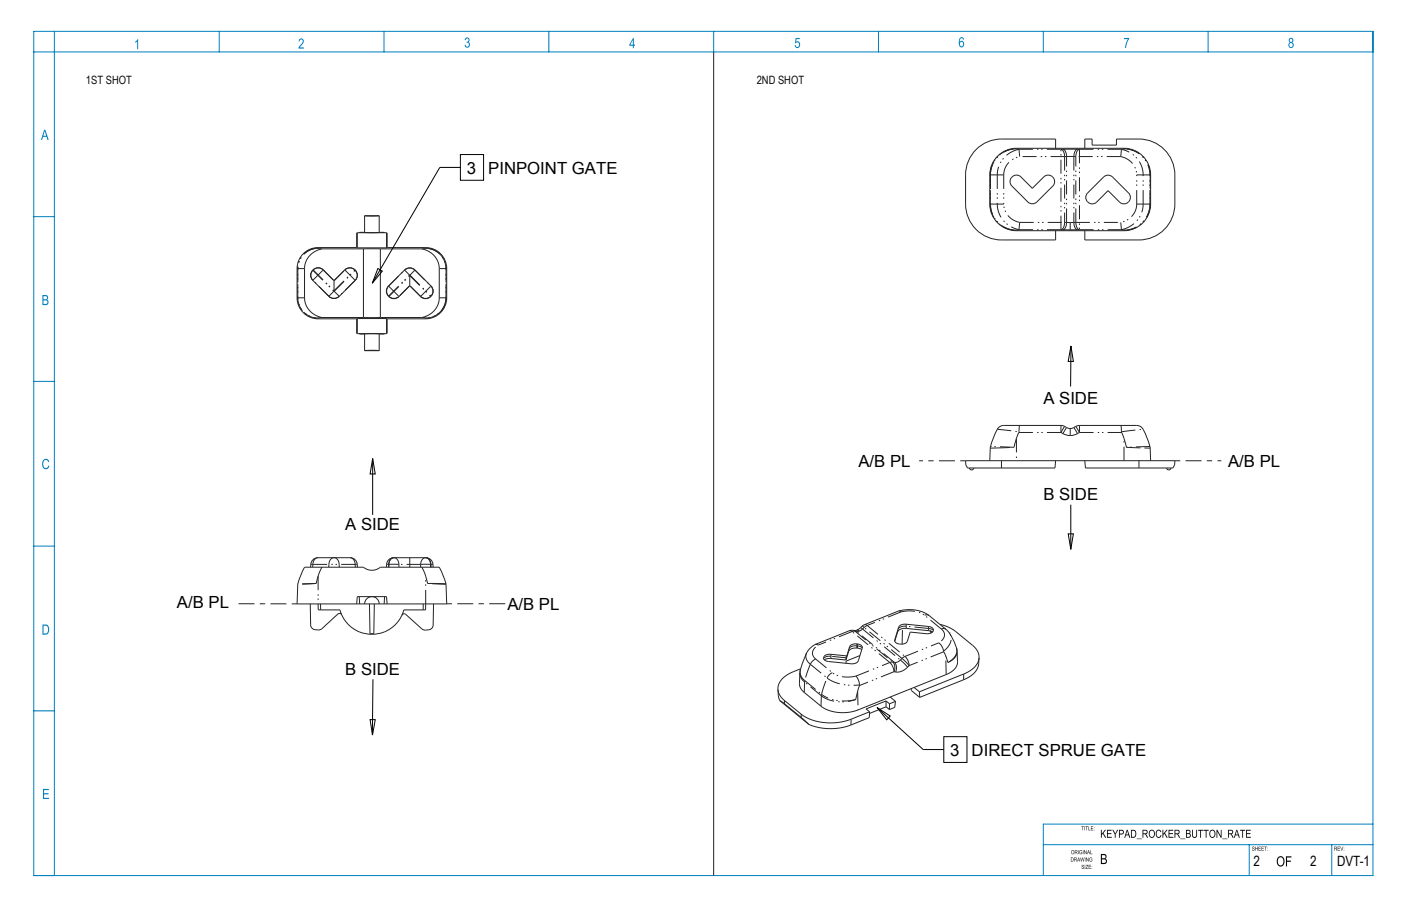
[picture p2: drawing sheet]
<svg xmlns="http://www.w3.org/2000/svg" width="432mm" height="279mm" viewBox="0 0 432 279" stroke-linecap="round" stroke-linejoin="round" font-family="sans-serif">
<defs><g id="words">
<g font-size="5.2">
<text x="143.9" y="53.6">3</text>
<text x="150.5" y="53.6">PINPOINT GATE</text>
<text x="321.6" y="124.5">A SIDE</text>
<text x="264.6" y="144">A/B PL</text>
<text x="378.5" y="144.1">A/B PL</text>
<text x="321.6" y="154.1">B SIDE</text>
<text x="106.4" y="163.4">A SIDE</text>
<text x="54.5" y="187.6">A/B PL</text>
<text x="156.4" y="188.2">A/B PL</text>
<text x="106.4" y="208.3">B SIDE</text>
<text x="292.9" y="233.1">3</text>
<text x="299.5" y="233.1">DIRECT SPRUE GATE</text>
</g>
<g font-size="4.4" fill="#0a0605">
<text x="386.4" y="267.2">2</text>
<text x="403.8" y="267.2">2</text>
</g>
<text font-size="4.4" x="412.1" y="267.1">DVT-1</text>
<g font-size="3.5" fill="#0a0605">
<text x="26.5" y="25.8">1ST SHOT</text>
<text x="233.2" y="25.8">2ND SHOT</text>
</g>
</g></defs>
<!-- layer: Layer 2 -->
<g fill="#0a0605">
<path d="M337.2 255.9l.1 .2zM337.2 255.2l.1 .1zM336.2 254.8h.8l-.6 .2v.3h.5l-.5 .2v.4l.6 .2h-.8zM335.4 254.8l.2 1.1 .5 .2h-.7zM334.5 254.8h.8l-.3 .2v1.1l-.1-1.1zM334.2 254.8l.2 1.3zM333.3 254.8h.8l-.3 .2v1.1l-.2-1.1z"/>
<path d="M336.1 262.2l.1 1.1 .5 .1h-.6zM335.5 262.3l-.2 .6h.4zM335.4 262.2l.6 1.2-.3-.4h-.4l-.3 .4zM334.1 262.2l.7 1 .1-1v1.2l-.6-1-.2 1zM333.8 262.2l.1 1.2zM332.8 262.3l.4-.1 .3 .3a.47 .47 0 0 0-.6-.1 .47 .47 0 0 0-.1 .7 .47 .47 0 0 0 .6 .1l-.3-.4h.5v.5a.61 .61 0 0 1-.9-.1 .61 .61 0 0 1 .1-.9zM332.3 262.2l.1 1.2zM331.4 262.3v.4l.5-.1v-.2zM331.3 262.2l.7 .1v.3l-.2 .3 .3 .5-.6-.5-.2 .5zM330.4 262.4l.1 .9a.44 .44 0 0 0 .5-.5 .44 .44 0 0 0-.6-.4zM330.3 262.3a.55 .55 0 0 1 .8 .5 .55 .55 0 0 1-.8 .4z"/>
<path d="M335.9 264.6l.4-.2 .3 .4a.47 .47 0 0 0-.6-.1 .47 .47 0 0 0-.1 .6 .47 .47 0 0 0 .6 .1l-.3-.3h.5v.4a.61 .61 0 0 1-.9 0 .61 .61 0 0 1 .1-.9zM334.7 264.4l.7 1 .1-1v1.3l-.6-1-.2 1zM334.4 264.4l.1 1.3zM332.9 264.4l.4 1.1 .2-1.1 .4 1.1 .3-1.1-.2 1.3-.4-1.1-.4 1.1zM332.4 264.6l-.1 .6h.3zM332.4 264.4l.5 1.3-.2-.4h-.5l-.2 .4zM331.2 264.6v.4l.5-.1v-.3zM331.1 264.4l.7 .1 .1 .4-.3 .2 .4 .6-.6-.6-.3 .6zM330.2 264.6v.9a.48 .48 0 0 0 .6-.4 .48 .48 0 0 0-.6-.5zM330.1 264.4a.65 .65 0 0 1 .8 .7 .65 .65 0 0 1-.8 .6z"/>
<path d="M336.5 267.8l.1 .2zM336.5 267.1l.1 .1zM335.5 266.7h.8l-.6 .2v.3h.5l-.5 .2v.4l.6 .2h-.8zM334.7 266.7h.7l-.6 1.1 .6 .2h-.8l.6-1.1zM334.3 266.7l.2 1.3zM333.5 266.8a.29 .29 0 0 1 .4-.1 .29 .29 0 0 1 .1 .4l-.3-.3-.2 .3a.45 .45 0 0 1 .6 .4 .45 .45 0 0 1-.5 .5l-.1-.5a.26 .26 0 0 0 .1 .4 .26 .26 0 0 0 .4-.2 .26 .26 0 0 0-.3-.3l-.3-.2z"/>
<path d="M339.6 265v1.1h.6a.54 .54 0 0 0 .6-.6 .54 .54 0 0 0-.6-.5zM339.6 263.7v1h.6a.48 .48 0 0 0 .5-.5 .48 .48 0 0 0-.6-.5zM339.3 263.4h.9a.8 .8 0 0 1 .8 .5 .8 .8 0 0 1-.3 .9 .88 .88 0 0 1 .4 1 .88 .88 0 0 1-.9 .7h-.9z"/>
<path d="M390.6 262.2l.1 .1zM390.6 261.4l.1 .2zM389.7 261.1h.8l-.4 .1v1.1l-.1-1.1zM388.8 261.1h.7l-.6 .1v.4h.6l-.6 .2v.4l.7 .1h-.8zM387.9 261.1h.7l-.6 .1v.4h.6l-.6 .2v.4l.6 .1h-.7zM386.9 261.1l.1 .5h.5l.2-.5v1.2l-.2-.5h-.5l-.1 .5zM386 261.2a.29 .29 0 0 1 .4-.1 .29 .29 0 0 1 .1 .4l-.2-.3-.2 .3a.45 .45 0 0 1 .6 .4 .45 .45 0 0 1-.6 .4l-.1-.4a.26 .26 0 0 0 .2 .4 .26 .26 0 0 0 .3-.2 .26 .26 0 0 0-.2-.3l-.3-.2z"/>
<path d="M414.2 262.2l.1 .1zM414.2 261.4l.1 .2zM413.1 261.1l.5 1.1 .4-1.1-.4 1.2zM412.3 261.1h.7l-.6 .1v.4h.6l-.6 .2v.4l.6 .1h-.7zM411.4 261.2v.4l.5-.1v-.2zM411.3 261.1l.7 .1 .1 .4-.3 .2 .4 .5-.6-.5-.3 .5z"/>
<path d="M396.3 264.1h1.7v.3h-1.3v1h1.1v.4h-1.1v1.4h-.4zM394.3 264.5a1.33 1.33 0 0 0-.5 1.4 1.33 1.33 0 0 0 1.1 1 1.3 1.3 0 0 0 .7-1.4 1.3 1.3 0 0 0-1.1-1.1zM394 264.3a1.31 1.31 0 0 1 1.6 .1 1.31 1.31 0 0 1 .3 1.6 1.22 1.22 0 0 1-1.4 1.2 1.22 1.22 0 0 1-1-1.5l.1-.7z"/>
</g>
<g fill="#0080c0">
<path d="M13.4 141.8a1.02 1.02 0 0 1 1.1-.3 1.02 1.02 0 0 1 .7 .9l-.4 .1a.82 .82 0 0 0-1-.6 .82 .82 0 0 0-.5 1.2 .85 .85 0 0 0 .3 1.1 .85 .85 0 0 0 1.1-.2l.2-.4 .3 .1a1.16 1.16 0 0 1-1.4 1 1.16 1.16 0 0 1-.8-1.6z"/>
<path d="M13.2 243.3h1.9v.4h-1.5v.9h1.4v.4h-1.4v1h1.5v.4h-1.9z"/>
<path d="M42.4 12.1h.2v3.1h-.3v-2.5l-.6 .5v-.4z"/>
<path d="M92.3 12.1a.94 .94 0 0 1 1.3 .3 .94 .94 0 0 1-.4 1.3l-.8 .9h1.2v.4h-1.6l.4-.9a1.47 1.47 0 0 0 .8-1.8l-.5-.1-.3 .6h-.4z"/>
<path d="M143.5 11.7a.76 .76 0 0 1 1.1 .2 .76 .76 0 0 1-.2 1.1 .86 .86 0 0 1 .2 1.5 .86 .86 0 0 1-1.4-.7h.3l.1 .3a.55 .55 0 0 0 .9-.3 .55 .55 0 0 0-.7-.6v-.3a.49 .49 0 0 0 .7-.4 .49 .49 0 0 0-.4-.6 .49 .49 0 0 0-.6 .5l-.3-.1z"/>
<path d="M245.2 11.7h1.3v.4h-1l-.1 .8a1 1 0 0 1 1.3 .7 1 1 0 0 1-.9 1.2l-.7-.4-.2-.4 .4-.1a.57 .57 0 0 0 .7 .6 .57 .57 0 0 0 .3-1 .51 .51 0 0 0-.4-.4 .51 .51 0 0 0-.6 .3l-.3-.1z"/>
<path d="M346.4 11.7h1.6l-.9 3.1h-.3l.1-.9 .7-1.8h-1.2z"/>
<path d="M13.8 40.4l-.4 1.5h.8zM13.6 40h.4l1 3.1h-.4l-.3-.9h-1l-.3 .9h-.4z"/>
<path d="M13.4 92.7v1h.6a.54 .54 0 0 0 .6-.5 .54 .54 0 0 0-.6-.5zM13.4 91.3v1h.5a.48 .48 0 0 0 .6-.5 .48 .48 0 0 0-.6-.5zM13.1 91h.9a.8 .8 0 0 1 .8 .5 .8 .8 0 0 1-.3 .9 .88 .88 0 0 1 .4 1.1 .88 .88 0 0 1-.9 .6h-.9z"/>
<path d="M13.4 193v2.4a1.29 1.29 0 0 0 1.4-.8 1.29 1.29 0 0 0-.4-1.6zM13.1 192.6h.9a1.6 1.6 0 0 1 1.2 1.5 1.6 1.6 0 0 1-1.2 1.6h-.9z"/>
<path d="M195 12.4l-.7 1.4h.7zM195.1 11.7h.3v2.1h.3v.3h-.3v.8h-.4v-.8h-1z"/>
<path d="M296 13.1a.6 .6 0 0 0-.1 .9 .6 .6 0 0 0 .9 0 .6 .6 0 0 0 0-.8 .6 .6 0 0 0-.8-.1zM295.9 11.6a.72 .72 0 0 1 .8-.1 .72 .72 0 0 1 .4 .7l-.3 .1a.47 .47 0 0 0-.5-.5 .47 .47 0 0 0-.4 .5l-.1 .7a.82 .82 0 0 1 1.2-.2 .82 .82 0 0 1 .1 1.2 .83 .83 0 0 1-1 .6 .83 .83 0 0 1-.6-1.1l.1-1.2z"/>
<path d="M397.5 12.5a.45 .45 0 0 0 .9 0 .45 .45 0 0 0-.9 0zM397.4 13.9a.57 .57 0 0 0 1.1 0 .57 .57 0 0 0-1.1 0zM397.4 11.9a.76 .76 0 0 1 1.1 .1 .76 .76 0 0 1-.2 1.1 .91 .91 0 0 1 .3 1.4 .91 .91 0 0 1-1.4 0 .91 .91 0 0 1 .4-1.4l-.4-.4z"/>
</g>
<g fill="none" stroke="#0080c0" stroke-width=".31">
<path d="M10.4 9.7h412.8v260.3h-412.8zM10.4 16h412.8M16.8 9.7v260.3M67.6 9.7v6.3M118.4 9.7v6.3M169.2 9.7v6.3M220 9.7v6.3M270.8 9.7v6.3M321.6 9.7v6.3M372.4 9.7v6.3M10.4 66.8h6.4M10.4 117.6h6.4"/>
<path d="M10.4 168.4h6.4M10.4 219.2h6.4M423.2 254.1h-101.6v15.9M321.6 260.5h101.6M385 260.5v9.5M410.5 260.5v9.5"/>
</g>
<path d="M220 16v254" fill="none" stroke="#222226" stroke-width=".31"/>
<path d="M384 255.9h1.5v.3h-1.2v.7h1.1v.3h-1.1v.9h1.2v.3h-1.5zM382.2 255.9h1.6v.3h-.7v2.2h-.2v-2.2h-.7zM381.2 256.2l-.4 1.2h.7zM381 255.9h.3l.8 2.5h-.3l-.2-.8h-.8l-.2 .8h-.3zM378.8 256.2v.8h.5a.41 .41 0 0 0 .5-.4 .41 .41 0 0 0-.4-.4zM378.5 255.9h.9a.68 .68 0 0 1 .7 .6 .68 .68 0 0 1-.6 .7l.7 1.2h-.3l-.3-.6a.7 .7 0 0 0-.8-.5v1.1h-.3zM376.7 258.6h1.6v.2h-1.6zM374.9 255.9h.3l1.1 1.9v-1.9h.2v2.5h-.3l-1-2v2h-.3zM373.2 256.4a.94 .94 0 0 0-.2 1.1 .94 .94 0 0 0 1 .5 .97 .97 0 0 0 .4-1.1 .97 .97 0 0 0-1.1-.7zM373 256.2a1.03 1.03 0 0 1 1.3-.1 1.03 1.03 0 0 1 .3 1.4 1 1 0 0 1-1.3 .8 1 1 0 0 1-.6-1.4zM370.9 255.9h1.6v.3h-.6v2.2h-.3v-2.2h-.7zM369.3 255.9h1.5v.3h-.6v2.2h-.3v-2.2h-.6zM367.4 255.9h.3v1.4a.57 .57 0 0 0 .5 .8 .57 .57 0 0 0 .5-.8v-1.4h.3v1.4a.82 .82 0 0 1-.8 1.1 .82 .82 0 0 1-.8-1.1zM365.8 257.2v.9h.5a.43 .43 0 0 0 .5-.5 .43 .43 0 0 0-.5-.4zM365.8 256.2v.7h.4a.38 .38 0 0 0 .5-.4 .38 .38 0 0 0-.5-.3zM365.5 255.9h.8a.63 .63 0 0 1 .6 .4 .63 .63 0 0 1-.2 .8 .69 .69 0 0 1 .3 .8 .69 .69 0 0 1-.7 .5h-.8zM363.8 258.6h1.5v.2h-1.5zM362.3 256.2v.8h.5a.41 .41 0 0 0 .5-.4 .41 .41 0 0 0-.4-.4zM362 255.9h.9a.68 .68 0 0 1 .7 .6 .68 .68 0 0 1-.6 .7l.7 1.2h-.3l-.3-.6a.71 .71 0 0 0-.8-.5v1.1h-.3zM360.1 255.9h1.5v.3h-1.2v.7h1.1v.3h-1.1v.9h1.2v.3h-1.5zM358.3 255.9h.2v1.2l1-1.2h.4l-.8 1 .8 1.5h-.3l-.7-1.3-.4 .4v.9h-.2zM356.5 256.1a.81 .81 0 0 1 .9-.2 .81 .81 0 0 1 .5 .7h-.2a.64 .64 0 0 0-.9-.4 .64 .64 0 0 0-.3 .9 .66 .66 0 0 0 .3 1 .66 .66 0 0 0 .9-.6l.3 .1a.92 .92 0 0 1-1.2 .8 .92 .92 0 0 1-.6-1.3zM354.5 256.4a.94 .94 0 0 0-.2 1.1 .94 .94 0 0 0 1 .5 .97 .97 0 0 0 .4-1.1 .97 .97 0 0 0-1-.7zM354.3 256.2a1.03 1.03 0 0 1 1.4-.1 1.03 1.03 0 0 1 .2 1.4 1 1 0 0 1-1.3 .8 1 1 0 0 1-.5-1.4zM352.4 256.2v.8h.6a.41 .41 0 0 0 .4-.4 .41 .41 0 0 0-.4-.4zM352.1 255.9h.9a.68 .68 0 0 1 .7 .6 .68 .68 0 0 1-.5 .7l.7 1.2h-.4l-.2-.6a.7 .7 0 0 0-.9-.5v1.1h-.3zM350.3 258.6h1.6v.2h-1.6zM348.8 256.2v1.9a.95 .95 0 0 0 1.1-1 .95 .95 0 0 0-1.1-.9zM348.6 255.9h.7a1.27 1.27 0 0 1 .9 1.2 1.27 1.27 0 0 1-.9 1.3h-.7zM347.4 256.2l-.3 1.2h.7zM347.3 255.9h.3l.8 2.5h-.3l-.3-.8h-.8l-.2 .8h-.3zM345.1 256.2v.9h.5a.44 .44 0 0 0 .5-.5 .44 .44 0 0 0-.5-.4zM344.9 255.9h.7a.73 .73 0 0 1 .8 .7 .73 .73 0 0 1-.8 .8h-.5v1h-.2zM342.8 255.9h.3l.6 1.2 .6-1.2h.3l-.8 1.4v1.1h-.2v-1.1zM341.2 255.9h1.4v.3h-1.2v.7h1.1v.3h-1.1v.9h1.3v.3h-1.5zM339.3 255.9h.3v1.2l1-1.2h.3l-.8 1 .9 1.5h-.4l-.7-1.3-.3 .4v.9h-.3z" fill="#0a0605"/>
<path d="M297.6 142.1h-14.3M362.1 142.1h14.3M91.6 186.2h-19.5M137.7 186.2h19.4" fill="none" stroke="#222226" stroke-width=".31" stroke-dasharray="1.6 1.6 4.9 1.6" stroke-linecap="butt"/>
<g fill="none" stroke="#222226" stroke-width=".31">
<path d="M307.5 48.1a8.2 8.2 0 0 1 5.8-2.4h33.1a8.2 8.2 0 0 1 8.2 8.2v9a8.2 8.2 0 0 1-8.2 8.2h-33.1a8.2 8.2 0 0 1-8.2-8.2v-9a8.2 8.2 0 0 1 2.4-5.8zM312.5 45.9l1.6 .1 .2 2.3M325.3 45.7v-2.8h-16.6a11.1 11.1 0 0 0-11.1 11v9a11.1 11.1 0 0 0 11.1 11.1h16.6v-2.9M334.3 45.7v-2.8h2.3v1.9h7.5v-1.9h6.9a11.1 11.1 0 0 1 11.1 11v9a11.1 11.1 0 0 1-11.1 11.1h-16.7v-2.9M335.2 59.5l4.9-4.9a1.98 1.98 0 0 1 2.8 0l4.9 4.9a1.98 1.98 0 0 1 0 2.8 1.98 1.98 0 0 1-2.7 0l-3.6-3.5-3.5 3.5a1.98 1.98 0 0 1-2.8 0 1.98 1.98 0 0 1 0-2.8zM347.2 45.9l-1.6 .1-.2 2.3M97.5 76.6l1.7 .1M99.2 76.7a6.4 6.4 0 0 0-5.3 6.1v9a6.4 6.4 0 0 0 5.3 6.1M99.2 76.7h12.8M109.9 76.3l.2 .1M109.9 76.3h-11.9a6.5 6.5 0 0 0-6.4 6.5v9a6.5 6.5 0 0 0 6.4 6.5h11.9M110.1 76.4h9"/>
<path d="M110.1 71.8h9M110.1 71.8l-.2 .1v4.4M110.1 71.8v4.6M112 76.7v21.2M112 76.7h5.2M112.4 66.5h4.5M112.4 71.7h4.5M112.4 71.7l-1.7 .1M112.4 66.5v5.2M116.9 71.7l1.6 .1M116.9 66.5v5.2M117.2 76.7v21.2"/>
<path d="M117.2 76.7h12.8M119.1 71.8l.2 .1v4.4M119.1 71.8v4.6M119.3 76.3h11.9a6.5 6.5 0 0 1 6.5 6.5v9a6.5 6.5 0 0 1-6.5 6.5h-11.9M119.3 76.3l-.2 .1M130 76.7l1.4-.1a6.2 6.2 0 0 1 6.1 6.2M130 76.7a6.4 6.4 0 0 1 5.4 6.1v9a6.4 6.4 0 0 1-5.4 6.1M314.3 68.6l-.2 2.2-1.6 .2M319.6 62.3l4.9-5a1.98 1.98 0 0 0 0-2.7 1.98 1.98 0 0 0-2.8 0l-3.5 3.5-3.6-3.5a1.98 1.98 0 0 0-2.7 0 1.98 1.98 0 0 0-.1 2.7l5 5a1.98 1.98 0 0 0 2.8 0M345.4 68.6l.2 2.2M345.6 70.8h.1M345.7 70.8l1.5 .2"/>
<path d="M96.4 83.4a2.19 2.19 0 0 1 3.2-.2l3.3 3.3 3.4-3.3a2.29 2.29 0 0 1 3.1 .1 2.29 2.29 0 0 1 .1 3.1l-4.9 5a2.29 2.29 0 0 1-3.3 0l-4.9-5a2.17 2.17 0 0 1 0-3zM99.2 97.9l-1.7 .2M99.2 97.9h12.8M102.9 86.5v3.2M109.9 98.3v4.5l.2 .1M110.1 98.2h9M110.1 98.2v4.7M110.1 98.2l-.2 .1M112 97.9h5.2M117.2 97.9h12.8M119.1 98.2l.2 .1M119.1 98.2v4.7"/>
<path d="M119.3 98.3v4.5l-.2 .1M124.7 83.3a2.29 2.29 0 0 1 3.2 0l5 4.9a2.29 2.29 0 0 1-.1 3.2 2.29 2.29 0 0 1-3.2 .1l-3.3-3.4-3.3 3.4a2.29 2.29 0 0 1-3.2-.1 2.29 2.29 0 0 1-.1-3.2zM126.3 85v3.1M137.5 91.8a6.1 6.1 0 0 1-7.5 6.1M110.1 102.9h9M110.7 102.9l1.7 .1M112.4 108.1h4.5M112.4 103v5.1M116.9 103h-4.5M116.9 103v5.1M118.5 102.9l-1.6 .1M314.3 131.2l-.3 2.1-1.5 4.7"/>
<path d="M345.4 131.2l.3 2.1 1.5 4.7M298.8 144.3a.67 .67 0 0 0 .7 .6 .67 .67 0 0 0 .6-.6M305.1 142.1l.1-4.1 .5-1.7a14.3 14.3 0 0 1 2.3-4.6l1.4-.5h17.9a5.5 5.5 0 0 0 3.2 .8l2.2-.8h17.6l1 .2a9.2 9.2 0 0 1 2.7 4.9l.5 1.7 .1 4.1M325.3 142.1l-.1 2.2h-27l-.5-.9-.1-1.3h64.5l-.1 1.3-.5 .9h-27l-.2-2.2M359.6 144.3a.67 .67 0 0 0 .6 .6 .67 .67 0 0 0 .7-.6M93.9 174.9h18.1a4 4 0 0 0 5.2 0h18.2l1.2 2.5 .9 2.7 .2 6.1h-46.1l.2-6.1 .9-2.7zM95.7 174.9a2.42 2.42 0 0 1 2.3-2.9h9.9a2.38 2.38 0 0 1 2.3 2.9M99.2 174.9l-.9 2.1-.8 2.9M119.1 174.9a2.42 2.42 0 0 1 2.2-2.9h10a2.38 2.38 0 0 1 2.2 2.9M126.3 172v2.9M130 174.9l1 2.1 .8 2.9 5.7 .2M95.6 186.2l.1 6.5a2.23 2.23 0 0 0 3.5 1.2l4.9-4.5 .7-.2 .5 .4"/>
<path d="M110.7 184l.1 2.2M112.4 186.2a2.25 2.25 0 0 1 2.2-2.2 2.25 2.25 0 0 1 2.3 2.2M113.9 186.2l.1 9.2h.6h.6l.2-9.2M118.5 184l-.1 2.2M119.3 186.2l-.2-2.2h-9l-.2 2.2M131.2 186.2v1.9h-6.7a10.2 10.2 0 0 1-9.9 7.5 10.2 10.2 0 0 1-9.8-7.5h-6.7l-.1-1.9M133.6 186.2l-.1 6.6a2.26 2.26 0 0 1-3.5 1.1l-4.9-4.4-.7-.2-.5 .4M251.2 198.8l1 .2M251.2 198.8h-.1a6.2 6.2 0 0 0-2.5 2.6M264.1 194.3h.1M264.1 194.3l-2.3 .2-10.6 4.3M277 188.4l-10.6 4.2-2.3 1.7"/>
<path d="M277 188.4a11.3 11.3 0 0 1 9.4 1.4l5.1 4.3 1.1 1.1M277 188.4l.7 .3M277 188.4h.1M277.2 193.1l.8-.5 1.1-.1 7 .7a1.2 1.2 0 0 1 1.5 1.3 2.09 2.09 0 0 1-2.2 .9l-4.9-.5-.8 2.8a2.43 2.43 0 0 1-4-.1zM287.4 194.9l-1-.4-7.1-.7a2.43 2.43 0 0 0-2.6 1.1l-.9 2.9M289.3 198.2a5.8 5.8 0 0 1 1.6 2.9l1.2 3.2M289.7 192.6l2.3 .7 1.9 1 5.9 4.7a4.7 4.7 0 0 1 1.9 3.9M292.6 195.2l1.5 2.8 .7 1.8M292.6 195.2h.1M294.8 199.8h.1M294.8 199.8l.3 4.3a4.6 4.6 0 0 1-3.5 3.9l-27.1 10.9a12.5 12.5 0 0 1-11.5-1.1l-5.4-4.5-.9-1.1-.3-1.2 .3-4.4M239.8 212.6l.1 2.2 .5 1.3"/>
<path d="M239.8 212.6a4.9 4.9 0 0 0 2 3.4l5.1 4.2a16.8 16.8 0 0 0 15.4 1.6l5.7-2.3M240.4 216.1l8.9 7.3M240.4 216.1l6.6 5.2 2.3 2.1M246.7 206.6h.1M246.8 206.2l-2.3 1a6.2 6.2 0 0 0-4.7 5.4M248.6 201.4l-1.9 5.2M248.6 201.4h.1M254.1 203.5l1.6-.4 5 .4M254.1 202.3l1.5-.5 5.4 .5 .9-3a2.48 2.48 0 0 1 3.9 .3l-1.3 4.2a2.16 2.16 0 0 1-2.2 .9l-6.9-.7a1.15 1.15 0 0 1-1.2-.4 1.15 1.15 0 0 1-.1-1.3zM261 202.3l-.3 1.2M263.8 208.5l.8 1.2 .3 1.6-1.2 4.4M265 202.2l-4.2 1.7-.1 .7"/>
<path d="M265.6 200.3l-.6-.3a2.96 2.96 0 0 0-3.4 .9l-.9 2.6M268 219.5l-.1 1.8-5.6 2.3a17.8 17.8 0 0 1-13-.2M273.1 216.2l-6.2 2.4 1.1 .9M273.1 216.2l1.1 .8M273.1 216.2v1.8M273.1 218l1 .8M273.1 218l-5.1 2M274.2 217l-.1 1.8M274.4 215l1.6 1.3M276 216.3l-.2 1.9-1.7 .6M276 216.3l-1.8 .7M280.8 212.4l.1 .6 2.6 2.1"/>
<path d="M281.7 212l1.7 1.3M283.4 213.3l.1 1.8M301.7 202.9a6.5 6.5 0 0 1-4.7 5l-13.6 5.4M301.7 202.9l-.1 1.8a6.4 6.4 0 0 1-4.6 4.9l-13.5 5.5"/>
</g>
<g fill="none" stroke="#222226" stroke-width=".31" stroke-dasharray="4.3 1.3 .4 .9 .4 1.3" stroke-linecap="butt">
<path d="M305.3 53.9v9M305.3 53.9a8.1 8.1 0 0 1 7.2-8M307.4 53.9v9M309.4 53.9a5.9 5.9 0 0 1 4.9-5.6M309.4 53.9v9M309.4 53.9h-4.3M312.5 45.9a8.1 8.1 0 0 0-7.3 8M313.3 45.7v.3M314 46h13M314.1 46.1a8.2 8.2 0 0 0-6.7 7.8M327 46a2.01 2.01 0 0 1 1.1 2.3M327.6 46h-.6"/>
<path d="M328.1 48.3v20.3M328.1 48.3h-13.8M328.7 48.3h-.6M328.7 48.3a2.11 2.11 0 0 0-1.1-2.3M328.7 48.3h2.3M331 48.3v20.3M331.6 48.3h-.6M331.6 48.3a2.01 2.01 0 0 1 1.1-2.3M332.1 46h-4.5M332.1 46a2 2 0 0 0-1.1 2.3M332.7 46v24.8M332.7 46h13"/>
<path d="M332.7 46h-.6M345.4 48.3h-13.8M345.4 48.3a5.9 5.9 0 0 1 4.9 5.6M346.4 46v-.3M347.2 45.9a8.1 8.1 0 0 1 7.3 8M347.2 45.9a8.1 8.1 0 0 1 7.2 8M352.3 53.9a8.2 8.2 0 0 0-6.7-7.8M354.5 53.9v9M354.6 53.9h-4.3M97.5 76.6a6.3 6.3 0 0 0-5.7 6.2M98 76.3v.3M131.2 76.6v-.3"/>
<path d="M131.8 76.6a6.3 6.3 0 0 1 5.7 6.2M305.1 62.9h4.3M305.2 62.9v-9M305.2 62.9a8.1 8.1 0 0 0 7.3 8.1M307.4 62.9a8.2 8.2 0 0 0 6.7 7.9M312.5 71a8.1 8.1 0 0 1-7.2-8.1M313.3 70.9v.2M314.3 68.6h13.8M314.3 68.6a5.9 5.9 0 0 1-4.9-5.7M327 70.8l.6 .1M327 70.8h-13M327 70.8v-24.8"/>
<path d="M327.6 70.9h2.2M327.6 70.9a2.01 2.01 0 0 0 1.1-2.3M328.1 68.6h.6M328.1 68.6a2.01 2.01 0 0 1-1.1 2.2M328.7 68.6v-20.3M329.8 68.6v2.3M329.8 70.9h2.3M329.8 68.6h-1.1M331 68.6h.6M331 68.6a2.11 2.11 0 0 0 1.1 2.3M331 68.6h-1.2M331.6 68.6h13.8"/>
<path d="M331.6 68.6v-20.3M332.1 70.9l.6-.1M332.7 70.8a2.01 2.01 0 0 1-1.1-2.2M345.6 70.8a8.2 8.2 0 0 0 6.7-7.9M345.7 70.8h-13M346.4 71.1v-.2M350.3 62.9h4.3M350.3 62.9v-9M350.3 62.9a5.9 5.9 0 0 1-4.9 5.7M352.3 62.9v-9M354.4 62.9v-9M354.4 62.9a8.1 8.1 0 0 1-7.2 8.1"/>
<path d="M354.5 62.9a8.1 8.1 0 0 1-7.3 8.1M91.6 91.8h.2M91.8 91.8v-9M91.8 82.8h-.2M91.8 91.8a6.3 6.3 0 0 0 5.7 6.3M91.8 82.8v9M91.8 91.8h2.1M93.9 82.8h-2.1M96.4 83.4l.1-.1M96.4 86.4l3.2-3.1M96.4 83.4l6.5 6.4M96.4 83.4a2.18 2.18 0 0 0 0 3"/>
<path d="M96.5 83.2v.1M96.5 83.3l6.4 6.4M97.5 98.1a6.3 6.3 0 0 1-5.7-6.3M98 98v.3M99.6 83.3v-.1M99.6 83.3l3.3 3.3M99.6 83.3a2.18 2.18 0 0 0-3.1 0M101.3 91.4l1.6-1.6M101.4 91.4l-5-5M101.4 91.4a2.24 2.24 0 0 0 3.1 0M102.9 86.6l3.4-3.3M102.9 89.7l6.5-6.4"/>
<path d="M102.9 89.8h.1M103 89.8l1.6 1.6M103 89.8l6.5-6.4M106.3 83.2v.1M106.3 83.3l3.2 3.1M109.4 83.3v-.1M109.4 83.3l.1 .1M109.4 83.3a2.18 2.18 0 0 0-3.1 0M109.5 86.4l-5 5M109.5 83.4a2.18 2.18 0 0 1 0 3M119.7 91.3h.1M119.8 88.2a2.18 2.18 0 0 0 0 3.1"/>
<path d="M119.8 88.2h-.1M119.8 88.2l4.9-4.9M119.8 88.2l3.2 3.2M119.8 91.3l6.4-6.5M119.9 91.4l-.1-.1M119.9 91.4v.1M119.9 91.4l6.4-6.4M119.9 91.4a2.18 2.18 0 0 0 3.1 0M123 91.5v-.1M126.2 84.8l-1.5-1.5M126.3 84.8h-.1M126.3 88.1l-3.3 3.3"/>
<path d="M126.3 85l6.4 6.4M126.3 82.7l-1 .2-.6 .4M126.3 84.8l6.5 6.5M127.9 83.3l4.9 4.9M127.9 83.3l-.6-.4-1-.2M127.9 83.3l-1.6 1.5M129.6 91.4l-3.3-3.3M129.6 91.4v.1M129.6 91.4l3.2-3.2M129.6 91.4a2.18 2.18 0 0 0 3.1 0M131.2 98.3v-.3M132.7 91.5v-.1"/>
<path d="M132.8 91.3h.1M132.8 91.3l-.1 .1M132.8 88.2a2.18 2.18 0 0 1 0 3.1M132.9 88.2h-.1M135.4 91.8h2.1M137.5 82.8h-2.1M137.5 91.8v-9M137.5 91.8h.2M137.5 82.8v9M137.5 91.8a6.3 6.3 0 0 1-5.7 6.3M137.7 82.8h-.2M305.2 138.2h1.8"/>
<path d="M307 138.2l5.5-.2M307.4 132.4l6.7 .8M312.5 138l-7.2-.3M313.3 135.2v6.9M327 133.4v-2.2M327 133.4l.6 .3M327 133.4h-13M327.6 133.7l2.2 .6M327.6 133.7l1.1-1.9M328.1 131.5l-1.1 1.9M329.8 132.2v2.1M329.8 134.3l2.3-.6"/>
<path d="M331 131.8l1.1 1.9M332.1 133.7l.6-.3M332.7 131.2v2.2M332.7 133.4l-1.1-1.9M345.6 133.2l6.7-.8M345.7 133.4h-13M347.2 138l5.5 .2M352.7 138.2h1.8M354.4 137.7l-7.2 .3M308.7 142.1v2.2M346.4 142.1v-6.9M351 144.3v-2.2"/>
<path d="M96.4 174.9v-.8M96.4 174.1l-.6-.1M97.5 179.9l-5.7 .3M97.5 179.9l-5.7 .2M98 172a1.81 1.81 0 0 0-1.6 2.1M98 177.7v8.5M101.3 174.9l.1-.8M101.4 174.1a1.86 1.86 0 0 1 1.5-2.1M103 172a1.81 1.81 0 0 1 1.5 2.1M104.5 174.1l.1 .8M109.5 174.1v.8M109.5 174.1h-13.1"/>
<path d="M109.5 174.1a1.86 1.86 0 0 0-1.6-2.1M110.1 174l-.6 .1M119.7 174.9l.1-.8M119.8 174.1l-.7-.1M119.9 174.1v.8M119.9 174.1h-.1M119.9 174.1a1.91 1.91 0 0 1 1.4-2.1M121.3 172a1.81 1.81 0 0 0-1.5 2.1M121.4 172h-.1M121.4 172a1.81 1.81 0 0 1 1.6 2.1M123 174.9v-.8M123 174.1h-3.1"/>
<path d="M129.6 174.1h-6.6M129.6 174.1v.8M129.6 174.1a1.86 1.86 0 0 1 1.6-2.1M131.3 172h-.1M131.3 172a1.91 1.91 0 0 1 1.4 2.1M132.7 174.9v-.8M132.7 174.1h-3.1M132.8 174.1h-.1M132.8 174.1l.1 .8M132.8 174.1a1.86 1.86 0 0 0-1.5-2.1M133.4 174l-.6 .1M98.8 188.1v-1.9"/>
<path d="M130.4 186.2v1.9M131.2 186.2v-8.5M137.5 180.2l-5.7-.3M262.6 194.8l-10.4 4.2M262.6 194.8l-.8-.3M263 194.4l.4 .2M263.5 194.6l11.7 9.6M263.5 194.6h-.1M263.5 194.6l-.9 .2M264 194.7l-.5-.1M264 194.7l.9-.1M264 194.7l-.5-.2"/>
<path d="M264.1 198.6v.6M264.1 199.9v-.7M264.1 199.2l-1.5 .1-.9 .7M264.3 199.2v.7M264.3 199.2h-.2M264.3 199.2l-.1-.6M264.9 194.6l.9-.6M264.9 194.6l-.8-.3M265.2 193.6l.6 .4M265.8 199.8l-1.5-.6M265.8 194l11.7 9.5M266.3 193.5l-.5 .5"/>
<path d="M266.3 193.5l-.6-.4M266.4 192.6l.9 .3M267.3 192.9l11.6 9.5M267.3 192.9l-1 .6M276.7 194.9v-.6M277.7 188.7l-10.4 4.2M277.7 188.7a8.9 8.9 0 0 1 7.3 1M278 198.6l.2-4.7M279.3 192.5v.6M279.3 193.1v.7M279.3 193.1l-1.5 .2-1 .7M286.2 193.8l-6.9-.7"/>
<path d="M286.2 193.8v.7M286.2 193.8l-.1-.6M286.4 189.8l-.7-.2-.7 .1M286.9 194.7v-.1M286.9 194.7l-.1-.1M286.9 194.7v.1M286.9 194.8v.4M286.9 194.8l-.3-.3M287.2 195l-.3-.2M287.3 195l-.4-.3M287.7 194.4l-1.5-.6M290.1 194l-5.1-4.3"/>
<path d="M290.1 194a2.44 2.44 0 0 1-.8 4.2M290.1 194l.8-.2 .6 .3M294.8 199.8l.1 1.1M241.8 216v1M246.5 207.5l.4 1.5 1.1 1.3M246.6 207.5l.1-.9M248 210.3l-.1 3.2M248 209.9l5.2 4.2M248 209.9l-1-1.1-.4-1.3M248 209.9v.4M248.6 201.4a2.83 2.83 0 0 0 1.2 3.5M249.8 204.9l5.1 4.2"/>
<path d="M249.8 204.9l-1.8 5M251.4 203.2l5.2 4.3M251.4 203.2a2.44 2.44 0 0 1 .8-4.2M251.4 203.2l-1 .7-.6 1M253 217.8l.1-3.2M253.1 214.6l-5.1-4.3M253.1 214.6a11.6 11.6 0 0 0 10.6 1.1M253.1 214.6l.1-.5M253.2 214.1l1.7-5M254 202.9l-.2 .1M254.9 209.1a14.4 14.4 0 0 0 10 2.1M254.9 209.1l.7-1 1-.6"/>
<path d="M256.1 201.8v.6M256.1 203.1v-.7M256.1 202.4h-1.2l-.9 .5M260.8 202.9l-4.7-.5M260.9 202.4l-.1 .5M261.6 200.3v.6M263.7 215.7a12.6 12.6 0 0 1-10.5-1.6M263.8 208.5l10.4-4.2M263.8 208.5a8.9 8.9 0 0 1-7.2-1M264.3 213.2l.2 5.7M274.2 204.3l-11.6-9.5M274.2 204.3l1-.1"/>
<path d="M275.2 204.2l.5 .1M275.2 204.2a2.6 2.6 0 0 1 .3 2.9M275.5 207.1l.5 .1M275.5 207.1l-10.6 4.3M275.5 207.1l-.4-1.5-.9-1.3M275.7 204.3l-11.7-9.6M276 207.2a4.4 4.4 0 0 0 3.7-1.4M276 207.2a2.65 2.65 0 0 0-.3-2.9M277.5 203.5l.5-.5M277.5 203.5l-.9 .7-.9 .1M277.5 203.5l2.2 2.3M278 203l-11.7-9.5"/>
<path d="M278 203l.9-.6M278.9 202.4l10.4-4.2M278.9 202.4l.9 1.3 .4 1.6M279.7 205.8l.5-.5M280.2 205.3l-2.2-2.3M290.8 200.8a4.2 4.2 0 0 0 1.9-5.4l-.1-.2M290.8 201l-10.6 4.3M291.6 208l-.1-5.7M292.1 204.3a3.9 3.9 0 0 0 2.9-3.4M294.9 200.9a4.6 4.6 0 0 1-2.8 3.4M297 209.6v-1.7M247 221.3l-.1-1.1"/>
<path d="M262.3 221.8v1.8"/>
</g>
<g fill="none" stroke="#000" stroke-width=".31">
<path d="M141.9 47.7h7.1v7.9h-7.1zM141.9 51.6h-6.4l-20.8 35.7M116.5 82.8l1.3 .8-3.1 3.7zM330.1 106.7l.7 4.8-1.6-.1zM330.1 106.7l-.1 12.5M114.9 141.4l.8 4.8h-1.6zM114.9 141.4v17.4M330 155.6v13.8M329.2 164.6h1.6l-.8 4.8zM114.9 209.5l-.1 17.2M270.3 218.2l4.1 2.6-1.1 1.2zM270.3 218.2l14.2 13h6.4"/>
<path d="M114.1 221.9h1.6l-.9 4.8zM290.9 227.2h7.1v7.9h-7.1z"/>
</g>
<use href="#words"/>
</svg>
